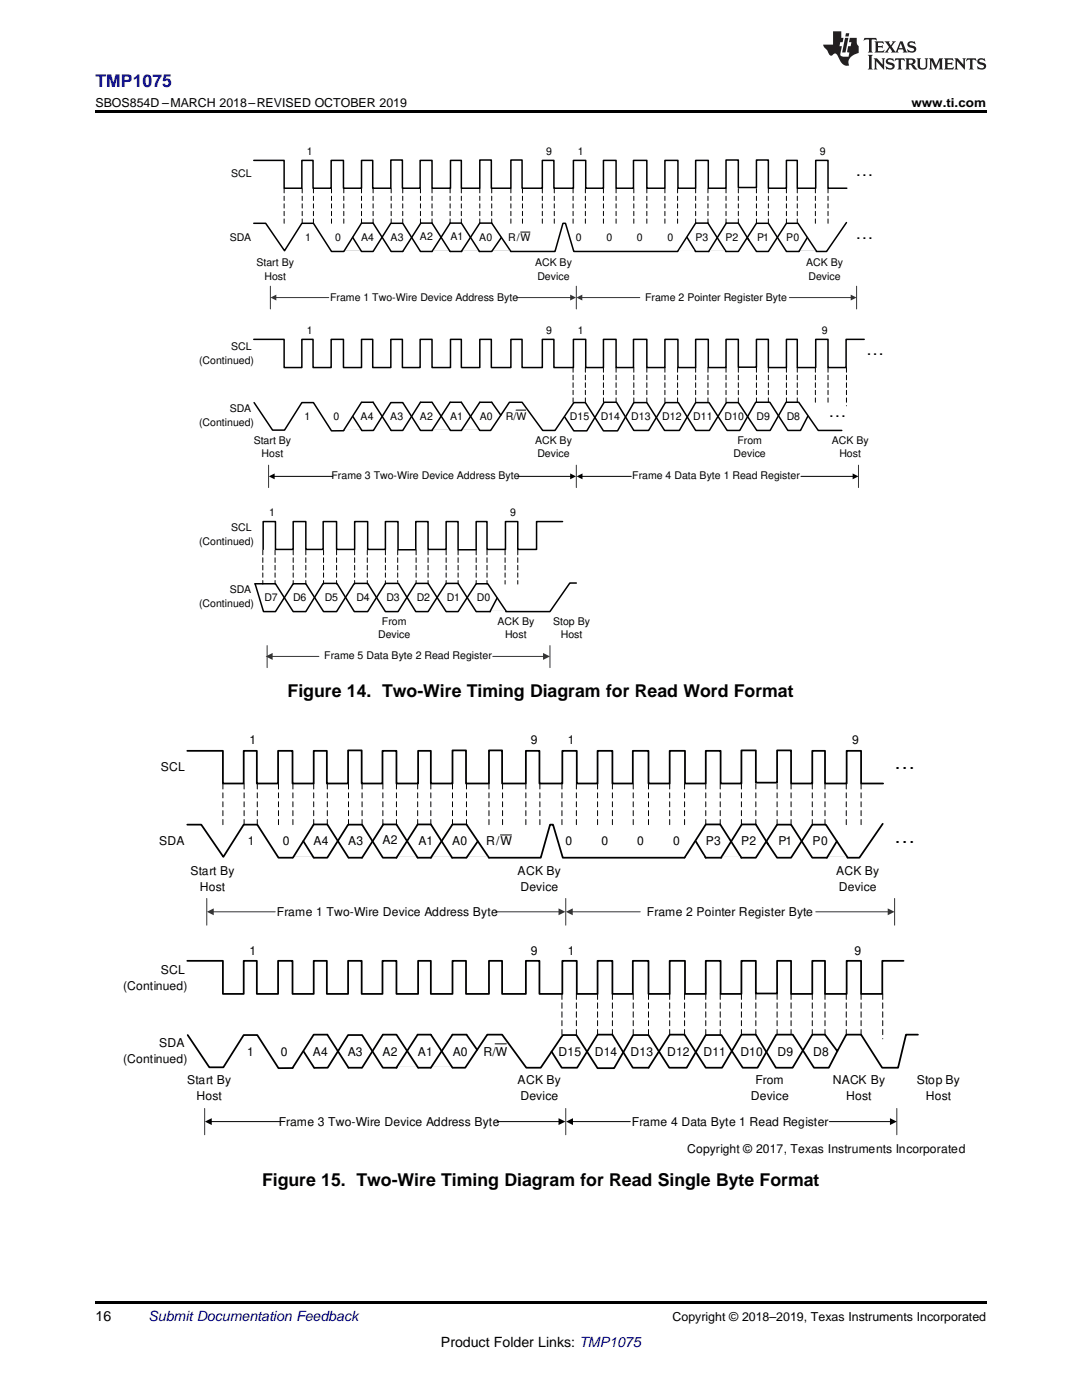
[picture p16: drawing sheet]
<svg xmlns="http://www.w3.org/2000/svg" width="216mm" height="279mm" viewBox="0 0 216 279" stroke-linecap="round" stroke-linejoin="round" font-family="sans-serif">
<defs><g id="words">
<g font-size="4.2">
<text x="178.4" y="153.5">´</text>
<text x="178.4" y="168.3">´</text>
</g>
<g font-size="3.6">
<text x="170.7" y="35.1">´</text>
<text x="170.7" y="47.7">´</text>
<text x="172.8" y="70.9">´</text>
<text x="165.3" y="83.2">´</text>
</g>
<text font-size="3.5" fill="#00f" x="19" y="17.3">TMP1075</text>
<g font-size="3.5">
<text x="57.4" y="139.1">Figure 14. Two-Wire Timing Diagram for Read Word Format</text>
<text x="52.3" y="236.7">Figure 15. Two-Wire Timing Diagram for Read Single Byte Format</text>
</g>
<g font-size="2.8">
<text x="19" y="263.6">16</text>
<text x="88" y="268.9">Product Folder Links: TMP1075</text>
</g>
<text font-size="2.8" fill="#0000c8" x="29.6" y="263.6">Submit Documentation Feedback</text>
<g font-size="2.5">
<text x="19" y="21.4">SBOS854D –MARCH 2018–REVISED OCTOBER 2019</text>
<text x="181.9" y="21.4">www.ti.com</text>
<text x="134.2" y="263.6">Copyright © 2018–2019, Texas Instruments Incorporated</text>
</g>
<g font-size="2.4">
<text x="49.8" y="148.5">1</text>
<text x="105.9" y="148.5">9</text>
<text x="113.3" y="148.5">1</text>
<text x="170.1" y="148.5">9</text>
<text x="32.1" y="153.8">SCL</text>
<text x="31.7" y="168.7">SDA</text>
<text x="49.5" y="168.7">1</text>
<text x="56.5" y="168.7">0</text>
<text x="62.6" y="168.7">A4</text>
<text x="69.5" y="168.7">A3</text>
<text x="76.3" y="168.5">A2</text>
<text x="83.5" y="168.6">A1</text>
<text x="90.2" y="168.7">A0</text>
<text x="97" y="168.7">R/W</text>
<text x="112.9" y="168.7">0</text>
<text x="120" y="168.7">0</text>
<text x="127.2" y="168.7">0</text>
<text x="134.3" y="168.7">0</text>
<text x="140.9" y="168.7">P3</text>
<text x="147.9" y="168.7">P2</text>
<text x="155.3" y="168.7">P1</text>
<text x="162.1" y="168.7">P0</text>
<text x="38" y="174.7">Start By</text>
<text x="39.9" y="177.8">Host</text>
<text x="103.3" y="174.7">ACK By</text>
<text x="103.8" y="177.8">Device</text>
<text x="166.8" y="174.7">ACK By</text>
<text x="167.4" y="177.8">Device</text>
<text x="55.3" y="182.8">Frame 1 Two-Wire Device Address Byte</text>
<text x="129.1" y="182.8">Frame 2 Pointer Register Byte</text>
<text x="49.8" y="190.6">1</text>
<text x="105.9" y="190.6">9</text>
<text x="113.3" y="190.6">1</text>
<text x="170.5" y="190.6">9</text>
<text x="24.6" y="197.6">(Continued)</text>
<text x="32.1" y="194.4">SCL</text>
<text x="31.7" y="208.9">SDA</text>
<text x="24.6" y="212.1">(Continued)</text>
<text x="49.3" y="210.8">1</text>
<text x="56.1" y="210.8">0</text>
<text x="62.4" y="210.8">A4</text>
<text x="69.4" y="210.8">A3</text>
<text x="76.3" y="210.8">A2</text>
<text x="83.4" y="210.8">A1</text>
<text x="90.3" y="210.8">A0</text>
<text x="96.5" y="210.7">R/W</text>
<text x="111.5" y="210.7">D15</text>
<text x="118.7" y="210.7">D14</text>
<text x="125.8" y="210.7">D13</text>
<text x="133.1" y="210.7">D12</text>
<text x="140.4" y="210.7">D11</text>
<text x="147.7" y="210.7">D10</text>
<text x="155.2" y="210.7">D9</text>
<text x="162.3" y="210.7">D8</text>
<text x="37.4" y="216.4">Start By</text>
<text x="39.2" y="219.5">Host</text>
<text x="103.3" y="216.4">ACK By</text>
<text x="103.8" y="219.5">Device</text>
<text x="149.8" y="219.5">Device</text>
<text x="150.7" y="216.4">From</text>
<text x="166.2" y="216.4">NACK By</text>
<text x="168.8" y="219.5">Host</text>
<text x="183" y="216.3">Stop By</text>
<text x="184.7" y="219.5">Host</text>
<text x="55.6" y="224.7">Frame 3 Two-Wire Device Address Byte</text>
<text x="126.1" y="224.7">Frame 4 Data Byte 1 Read Register</text>
<text x="137.1" y="230.1">Copyright © 2017, Texas Instruments Incorporated</text>
</g>
<g font-size="2.1">
<text x="46.1" y="35.4">SCL</text>
<text x="61.2" y="30.9">1</text>
<text x="109" y="30.9">9</text>
<text x="115.3" y="30.9">1</text>
<text x="163.6" y="30.9">9</text>
<text x="83.8" y="47.9">A2</text>
<text x="89.9" y="48">A1</text>
<text x="45.8" y="48">SDA</text>
<text x="51.2" y="53.1">Start By</text>
<text x="60.9" y="48">1</text>
<text x="66.9" y="48">0</text>
<text x="72.1" y="48">A4</text>
<text x="77.9" y="48">A3</text>
<text x="95.6" y="48.1">A0</text>
<text x="101.4" y="48.1">R/W</text>
<text x="106.8" y="53.1">ACK By</text>
<text x="114.9" y="48">0</text>
<text x="121" y="48">0</text>
<text x="127.1" y="48">0</text>
<text x="133.2" y="48">0</text>
<text x="138.7" y="48">P3</text>
<text x="144.8" y="48">P2</text>
<text x="151.1" y="48">P1</text>
<text x="156.9" y="48">P0</text>
<text x="160.9" y="53.1">ACK By</text>
<text x="52.8" y="55.8">Host</text>
<text x="107.2" y="55.8">Device</text>
<text x="161.3" y="55.8">Device</text>
<text x="65.9" y="60">Frame 1 Two-Wire Device Address Byte</text>
<text x="128.7" y="60">Frame 2 Pointer Register Byte</text>
<text x="46.1" y="69.9">SCL</text>
<text x="61.2" y="66.6">1</text>
<text x="109" y="66.6">9</text>
<text x="115.3" y="66.6">1</text>
<text x="164" y="66.6">9</text>
<text x="39.7" y="72.7">(Continued)</text>
<text x="45.8" y="82.3">SDA</text>
<text x="60.8" y="83.8">1</text>
<text x="66.5" y="83.8">0</text>
<text x="72" y="83.8">A4</text>
<text x="77.9" y="83.8">A3</text>
<text x="83.8" y="83.8">A2</text>
<text x="89.8" y="83.8">A1</text>
<text x="95.7" y="83.8">A0</text>
<text x="100.9" y="83.7">R/W</text>
<text x="113.7" y="83.8">D15</text>
<text x="119.9" y="83.8">D14</text>
<text x="125.9" y="83.8">D13</text>
<text x="132.2" y="83.8">D12</text>
<text x="138.3" y="83.8">D11</text>
<text x="144.6" y="83.8">D10</text>
<text x="150.9" y="83.8">D9</text>
<text x="157" y="83.8">D8</text>
<text x="39.7" y="85">(Continued)</text>
<text x="50.6" y="88.6">Start By</text>
<text x="106.8" y="88.6">ACK By</text>
<text x="147.1" y="88.6">From</text>
<text x="166" y="88.6">ACK By</text>
<text x="52.2" y="91.3">Host</text>
<text x="66.2" y="95.7">Frame 3 Two-Wire Device Address Byte</text>
<text x="107.2" y="91.3">Device</text>
<text x="126.2" y="95.7">Frame 4 Data Byte 1 Read Register</text>
<text x="146.4" y="91.3">Device</text>
<text x="167.5" y="91.3">Host</text>
<text x="46.1" y="106">SCL</text>
<text x="53.7" y="103">1</text>
<text x="101.8" y="103">9</text>
<text x="39.7" y="108.7">(Continued)</text>
<text x="45.8" y="118.4">SDA</text>
<text x="52.8" y="119.9">D7</text>
<text x="58.5" y="119.9">D6</text>
<text x="64.8" y="119.9">D5</text>
<text x="71.1" y="119.9">D4</text>
<text x="77.1" y="119.9">D3</text>
<text x="83.1" y="119.9">D2</text>
<text x="89.2" y="119.9">D1</text>
<text x="95.2" y="119.9">D0</text>
<text x="39.7" y="121.1">(Continued)</text>
<text x="76.2" y="124.7">From</text>
<text x="99.2" y="124.7">ACK By</text>
<text x="110.4" y="124.7">Stop By</text>
<text x="64.7" y="131.5">Frame 5 Data Byte 2 Read Register</text>
<text x="75.5" y="127.4">Device</text>
<text x="100.8" y="127.4">Host</text>
<text x="111.9" y="127.4">Host</text>
</g>
</g></defs>
<path d="M19 259.7h177.8v.5h-177.8z" fill="#000"/>
<path d="M37.4 149.8h7.1v6.6h4.1v-6.6h2.6v6.6h4.3v-6.6h2.9v6.6h4.2v-6.6h2.6v6.6h4.3v-6.6h2.7v6.6h4.1v-6.6h2.8v6.6h4.3v-6.6h2.6v6.6h4.3v-6.6h2.7v6.6h4.6v-6.6h2.6v6.6h4.7v-6.6h2.7v6.6h4.6v-6.6h2.9v6.6h4.1v-6.6h3v6.6h4.1v-6.6h3.1v6.6h4.2v-6.6h3.1v6.6h4.1v-6.6h3v6.6h4.1v-6.6h2.9v6.4h4.3v-6.4h2.8v6.6h4.2v-6.6h2.5v6.6h4.3v-6.6h2.9v6.6h4.4M140.9 164.5h2.8M153 168l2.1 3.2h2.8l4.2-6.6h2.7l4.3 6.5M153.3 168.5l-2.5-4h-2.8l-4.1 6.7M176.1 164.4l-4.6 6.8h-9.4l-4.2-6.6h-2.8l-4.3 6.6h-38.5l-2-6.6h-.5l-1.9 6.6h-31.5l-4.2-6.6h-2.7l-4.2 6.6h-9.7l-4.3-6.6h-2.7l-4 6.4-4.4-6.4h-2.8" fill="none" stroke="#000" stroke-width=".35"/>
<g fill="none" stroke="#000" stroke-width=".2">
<path d="M44.5 156.4v1.1M44.5 158.2v1M48.7 156.4v1.1M48.7 158.2v1M51.3 156.4v1.1M51.3 158.2v1M55.6 156.4v1.1M55.6 158.2v1M58.4 156.4v1.1M58.4 158.2v1M62.6 156.4v1.1M62.6 158.2v1"/>
<path d="M65.3 156.4v1.1M65.3 158.2v1M69.5 156.4v1.1M69.5 158.2v1M72.2 156.4v1.1M72.2 158.2v1M76.4 156.4v1.1M76.4 158.2v1M79.1 156.4v1.1M79.1 158.2v1M83.3 156.4v1.1M83.3 158.2v1"/>
<path d="M86 156.4v1.1M86 158.2v1M90.3 156.4v1.1M90.3 158.2v1M93.1 156.4v1.1M93.1 158.2v1M97.6 156.4v1.1M97.6 158.2v1M100.3 156.4v1.1M100.3 158.2v1M104.9 156.4v1.1M104.9 158.2v1"/>
<path d="M107.7 156.4v1.1M107.7 158.2v1M112.1 156.4v1.1M112.1 158.2v1M115 156.4v1.1M115 158.2v1M119.2 156.4v1.1M119.2 158.2v1M122.2 156.4v1.1M122.2 158.2v1M126.4 156.4v1.1M126.4 158.2v1"/>
<path d="M129.4 156.4v1.1M129.4 158.2v1M133.6 156.4v1.1M133.6 158.2v1M136.6 156.4v1.1M136.6 158.2v1M140.8 156.4v1.1M140.8 158.2v1M143.7 156.4v1.1M143.7 158.2v1M147.9 156.4v1.1M147.9 158.2v1"/>
<path d="M150.8 156.4v1.1M150.8 158.2v1M155.1 156.4v1.1M155.1 158.2v1M162.1 156.4v1.1M162.1 158.2v1M164.6 156.4v1.1M164.6 158.2v1M168.9 156.4v1.1M168.9 158.2v1M171.8 156.4v1.1M171.8 158.2v1"/>
<path d="M44.5 160v1M44.5 161.8v1M44.5 163.6v1M48.7 160v1M48.7 161.8v1M48.7 163.6v1M51.3 160v1M51.3 161.8v1M51.3 163.6v1M55.6 160v1M55.6 161.8v1M55.6 163.6v1"/>
<path d="M58.4 160v1M58.4 161.8v1M58.4 163.6v1M62.6 160v1M62.6 161.8v1M62.6 163.6v1M65.3 160v1M65.3 161.8v1M65.3 163.6v1M69.5 160v1M69.5 161.8v1M69.5 163.6v1"/>
<path d="M72.2 160v1M72.2 161.8v1M72.2 163.6v1M76.4 160v1M76.4 161.8v1M76.4 163.6v1M79.1 160v1M79.1 161.8v1M79.1 163.6v1M83.3 160v1M83.3 161.8v1M83.3 163.6v1"/>
<path d="M86 160v1M86 161.8v1M86 163.6v1M90.3 160v1M90.3 161.8v1M90.3 163.6v1M93.1 160v1M93.1 161.8v1M93.1 163.6v1M97.6 160v1M97.6 161.8v1M97.6 163.6v1"/>
<path d="M100.3 160v1M100.3 161.8v1M100.3 163.6v1M104.9 160v1M104.9 161.8v1M104.9 163.6v1M107.7 160v1M107.7 161.8v1M107.7 163.6v1M112.1 160v1M112.1 161.8v1M112.1 163.6v1"/>
<path d="M115 160v1M115 161.8v1M115 163.6v1M119.2 160v1M119.2 161.8v1M119.2 163.6v1M122.2 160v1M122.2 161.8v1M122.2 163.6v1M126.4 160v1M126.4 161.8v1M126.4 163.6v1"/>
<path d="M129.4 160v1M129.4 161.8v1M129.4 163.6v1M133.6 160v1M133.6 161.8v1M133.6 163.6v1M136.6 160v1M136.6 161.8v1M136.6 163.6v1M140.8 160v1M140.8 161.8v1M140.8 163.6v1"/>
<path d="M143.7 160v1M143.7 161.8v1M143.7 163.6v1M147.9 160v1M147.9 161.8v1M147.9 163.6v1M150.8 160v1M150.8 161.8v1M150.8 163.6v1M155.1 160v1M155.1 161.8v1M155.1 163.6v1"/>
<path d="M162.1 160v1M162.1 161.8v1M162.1 163.6v1M164.6 160v1M164.6 161.8v1M164.6 163.6v1M168.9 160v1M168.9 161.8v1M168.9 163.6v1M171.8 160v1M171.8 161.8v1M171.8 163.6v1"/>
</g>
<path d="M41.3 179.3v5.3M112.9 179.3v5.3M178.5 179.3v5.3M42.5 182h12.4" fill="none" stroke="#333436" stroke-width=".2"/>
<path d="M41.3 182l1.4-.7v1.4z" fill="#333436"/>
<path d="M162.8 182h14.5" fill="none" stroke="#333436" stroke-width=".2"/>
<path d="M177.1 181.3l1.4 .7-1.4 .7z" fill="#333436"/>
<path d="M114.1 182h13.7" fill="none" stroke="#333436" stroke-width=".2"/>
<path d="M112.9 182l1.4-.7v1.4z" fill="#333436"/>
<path d="M98.9 182h12.7" fill="none" stroke="#333436" stroke-width=".2"/>
<path d="M111.4 181.3l1.4 .7-1.4 .7z" fill="#333436"/>
<path d="M176.1 207.2v.1M40.8 221.2v5.3M112.9 221.2v5.3M179 221.2v5.3" fill="none" stroke="#333436" stroke-width=".2"/>
<g fill="none" stroke="#000" stroke-width=".2">
<path d="M157.9 156.4v1.1M157.9 158.2v1M99.8 166.6h2.3M157.9 160v1M157.9 161.8v1M157.9 163.6v1M112.1 198.4v1.1M115 198.4v1.1M119.2 198.4v1.1M122.2 198.4v1.1M126.4 198.4v1.1M129.4 198.4v1.1"/>
<path d="M133.6 198.4v1.1M136.6 198.4v1.1M140.8 198.4v1.1M143.7 198.4v1.1M147.9 198.4v1.1M150.8 198.4v1.1M155.1 198.4v1.1M157.9 198.4v1.1M162.1 198.4v1.1M164.6 198.4v1.1M168.9 198.4v1.1M171.8 198.4v1.1"/>
<path d="M176.1 198.4v1.1M98.8 208.3h2.2M112.1 200.1v1.1M112.1 201.9v1.1M112.1 203.7v1M112.1 205.5v1M115 200.1v1.1M115 201.9v1.1M115 203.7v1M115 205.5v1M119.2 200.1v1.1M119.2 201.9v1.1"/>
<path d="M119.2 203.7v1M119.2 205.5v1M122.2 200.1v1.1M122.2 201.9v1.1M122.2 203.7v1M122.2 205.5v1M126.4 200.1v1.1M126.4 201.9v1.1M126.4 203.7v1M126.4 205.5v1M129.4 200.1v1.1M129.4 201.9v1.1"/>
<path d="M129.4 203.7v1M129.4 205.5v1M133.6 200.1v1.1M133.6 201.9v1.1M133.6 203.7v1M133.6 205.5v1M136.6 200.1v1.1M136.6 201.9v1.1M136.6 203.7v1M136.6 205.5v1M140.8 200.1v1.1M140.8 201.9v1.1"/>
<path d="M140.8 203.7v1M140.8 205.5v1M143.7 200.1v1.1M143.7 201.9v1.1M143.7 203.7v1M143.7 205.5v1M147.9 200.1v1.1M147.9 201.9v1.1M147.9 203.7v1M147.9 205.5v1M150.8 200.1v1.1M150.8 201.9v1.1"/>
<path d="M150.8 203.7v1M150.8 205.5v1M155.1 200.1v1.1M155.1 201.9v1.1M155.1 203.7v1M155.1 205.5v1M157.9 200.1v1.1M157.9 201.9v1.1M157.9 203.7v1M157.9 205.5v1M162.1 200.1v1.1M162.1 201.9v1.1"/>
<path d="M162.1 203.7v1M162.1 205.5v1M164.6 200.1v1.1M164.6 201.9v1.1M164.6 203.7v1M164.6 205.5v1M168.9 200.1v1.1M168.9 201.9v1.1M168.9 203.7v1M168.9 205.5v1M171.8 200.1v1.1M171.8 201.9v1.1"/>
<path d="M171.8 203.7v1M171.8 205.5v1M176.1 200.1v1.1M176.1 201.9v1.1M176.1 203.7v1M176.1 205.5v1M42.1 223.8h13.8M99.2 223.8h12.4M114.2 223.8h11.6M165.5 223.8h12.3"/>
</g>
<path d="M143.7 164.5l4.2 6.7M37.4 191.8h7.1v6.6h4.1v-6.6h2.6v6.6h4.3v-6.6h2.9v6.6h4.2v-6.6h2.6v6.6h4.3v-6.6h2.7v6.6h4.1v-6.6h2.8v6.6h4.3v-6.6h2.6v6.6h4.3v-6.6h2.7v6.6h4.6v-6.6h2.6v6.6h4.7v-6.6h2.7v6.6h4.6v-6.6h2.9v6.6h4.1v-6.6h3v6.6h4.1v-6.6h3.1v6.6h4.2v-6.6h3.1v6.6h4.1v-6.6h3v6.6h4.1v-6.6h2.9v6.5h4.3v-6.5h2.8v6.6h4.2v-6.6h2.5v6.6h4.3v-6.6h2.9v6.6h4.3v-6.6h4.2M37.4 206.6l4.4 6.4h2.8l4-6.4h2.7l4.3 6.6 9.8-.1 4.1-6.5h2.7l4.2 6.5h16.4l4.4-6.6h3l4.8 6.6h2.9l4.4-6.5h2.7l4.2 6.6h3.3l3.9-6.6h3l4.1 6.5h3.5l3.8-6.5h3.2l4.2 6.5h3l3.7-6.6h3.3l4.2 6.6h3l1.7-3.3" fill="none" stroke="#000" stroke-width=".35"/>
<path d="M40.9 223.8l1.4-.6v1.3zM111.4 223.2l1.4 .6-1.4 .7zM113 223.8l1.3-.6v1.3zM177.6 223.2l1.4 .6-1.4 .7z" fill="#000"/>
<g fill="#fff">
<path d="M144.3 170.9h3.3l.3 .8h-4z" fill-rule="evenodd"/>
<path d="M86.3 170.9h3.6l.4 .8h-4.4z" fill-rule="evenodd"/>
</g>
<path d="M86 164.5h-2.7l-4.2 6.7M86 171.2l4.3-6.7h2.8l4.5 6.7M86 164.5l4.2 6.7" fill="none" stroke="#000" stroke-width=".35"/>
<path d="M79.5 170.9h3.5l.4 .7h-4.3z" fill-rule="evenodd" fill="#fff"/>
<path d="M62.6 164.5h2.6M65.3 164.5l4.2 6.7M69.6 171.2h2.6l4.3-6.7h2.6l4.2 6.7M90.3 206.5h2.8l2.1 3" fill="none" stroke="#000" stroke-width=".35"/>
<path d="M86.3 212.8h3.8l.4 .9h-4.7z" fill-rule="evenodd" fill="#fff"/>
<path d="M79.1 213.1l4.2-6.6h2.7l4.3 6.6" fill="none" stroke="#000" stroke-width=".35"/>
<path d="M79.5 212.8h3.6l.4 .8h-4.4z" fill-rule="evenodd" fill="#fff"/>
<path d="M62.7 206.5h2.6l4.2 6.6h2.7M79 206.5h-2.6l-4.2 6.6M79.1 206.5l4.3 6.6" fill="none" stroke="#000" stroke-width=".35"/>
<path d="M58.7 170.9h3.7l.4 .8h-4.6z" fill-rule="evenodd" fill="#fff"/>
<path d="M60.5 167.9l2.1 3.3" fill="none" stroke="#000" stroke-width=".35"/>
<path d="M58.8 212.8h3.6l.4 .7h-4.5z" fill-rule="evenodd" fill="#fff"/>
<path d="M60.6 209.8l2.1 3.3" fill="none" stroke="#000" stroke-width=".35"/>
<path d="M165.3 170.9h3.5l.4 .8h-4.3z" fill-rule="evenodd" fill="#fff"/>
<path d="M167 167.9l-2 3.3" fill="none" stroke="#000" stroke-width=".35"/>
<path d="M93.3 170.9h3.9l.4 .8h-4.7z" fill-rule="evenodd" fill="#fff"/>
<path d="M62.6 164.5l-4.2 6.7M95.3 167.9l-2.2 3.3M62.6 206.5l-4.2 6.6M90.3 206.5l-4.3 6.6" fill="none" stroke="#000" stroke-width=".35"/>
<path d="M136.8 170.9h3.7l.4 .8h-4.5z" fill-rule="evenodd" fill="#fff"/>
<path d="M138.8 167.9l2 3.3M140.8 164.5l-4.2 6.7" fill="none" stroke="#000" stroke-width=".35"/>
<path d="M137.3 170.5h2.9l.3 .5h-3.6z" fill-rule="evenodd" fill="#fff"/>
<path d="M183.2 206.5h-2.4l-1.6 6.6h-3.2l-4.2-6.6h-2.9l-1.8 3.3-2.5-3.3h-2.5l-3.9 6.6h-3.4l-4-6.6h-2.9l-3.8 6.6h-3.3l-4.2-6.6h-3l-4.2 6.6h-3.1l-4.1-6.6h-3l-4 6.6h-3.1l-2.1-3.3" fill="none" stroke="#000" stroke-width=".35"/>
<path d="M50.6 32h6.1v5.6h3.5v-5.6h2.3v5.6h3.6v-5.6h2.4v5.6h3.6v-5.6h2.3v5.6h3.6v-5.7h2.3v5.7h3.5v-5.6h2.4v5.6h3.7v-5.6h2.2v5.6h3.6v-5.7h2.3v5.7h3.9v-5.7h2.3v5.7h4v-5.6h2.3v5.6h3.9v-5.6h2.5v5.6h3.5v-5.6h2.5v5.6h3.5v-5.6h2.7v5.6h3.6v-5.6h2.6v5.6h3.5v-5.6h2.5v5.6h3.6v-5.7h2.4v5.5h3.6v-5.5h2.4v5.7h3.6v-5.6h2.2v5.6h3.7v-5.6h2.4v5.6h3.8M138.8 44.5h2.5M149.1 47.5l1.8 2.7h2.4l3.6-5.6h2.3l3.7 5.5M149.4 47.9l-2.1-3.4h-2.4l-3.5 5.7M168.9 44.4l-4 5.8h-8l-3.6-5.6h-2.4l-3.6 5.6h-32.8l-1.7-5.6h-.5l-1.6 5.6h-26.8l-3.5-5.6h-2.4l-3.6 5.6h-8.3l-3.6-5.6h-2.3l-3.4 5.4-3.8-5.4h-2.4" fill="none" stroke="#000" stroke-width=".3"/>
<g fill="none" stroke="#000" stroke-width=".2">
<path d="M56.7 37.6v.9M56.7 39.2v.8M60.3 37.6v.9M60.3 39.2v.8M62.5 37.6v.9M62.5 39.2v.8M66.1 37.6v.9M66.1 39.2v.8M68.6 37.6v.9M68.6 39.2v.8M72.1 37.6v.9M72.1 39.2v.8"/>
<path d="M74.4 37.6v.9M74.4 39.2v.8M78.1 37.6v.9M78.1 39.2v.8M80.4 37.6v.9M80.4 39.2v.8M83.9 37.6v.9M83.9 39.2v.8M86.2 37.6v.9M86.2 39.2v.8M89.8 37.6v.9M89.8 39.2v.8"/>
<path d="M92.1 37.6v.9M92.1 39.2v.8M95.7 37.6v.9M95.7 39.2v.8M98.1 37.6v.9M98.1 39.2v.8M101.9 37.6v.9M101.9 39.2v.8M104.3 37.6v.9M104.3 39.2v.8M108.2 37.6v.9M108.2 39.2v.8"/>
<path d="M110.6 37.6v.9M110.6 39.2v.8M114.4 37.6v.9M114.4 39.2v.8M116.8 37.6v.9M116.8 39.2v.8M120.4 37.6v.9M120.4 39.2v.8M122.9 37.6v.9M122.9 39.2v.8M126.5 37.6v.9M126.5 39.2v.8"/>
<path d="M129.1 37.6v.9M129.1 39.2v.8M132.7 37.6v.9M132.7 39.2v.8M135.2 37.6v.9M135.2 39.2v.8M138.8 37.6v.9M138.8 39.2v.8M141.3 37.6v.9M141.3 39.2v.8M144.9 37.6v.9M144.9 39.2v.8"/>
<path d="M147.3 37.6v.9M147.3 39.2v.8M150.9 37.6v.9M150.9 39.2v.8M156.9 37.6v.9M156.9 39.2v.8M159.1 37.6v.9M159.1 39.2v.8M162.7 37.6v.9M162.7 39.2v.8M165.2 37.6v.9M165.2 39.2v.8"/>
<path d="M56.7 40.7v.8M56.7 42.2v.8M56.7 43.7v.9M60.3 40.7v.8M60.3 42.2v.8M60.3 43.7v.9M62.5 40.7v.8M62.5 42.2v.8M62.5 43.7v.9M66.1 40.7v.8M66.1 42.2v.8M66.1 43.7v.9"/>
<path d="M68.6 40.7v.8M68.6 42.2v.8M68.6 43.7v.9M72.1 40.7v.8M72.1 42.2v.8M72.1 43.7v.9M74.4 40.7v.8M74.4 42.2v.8M74.4 43.7v.9M78.1 40.7v.8M78.1 42.2v.8M78.1 43.7v.9"/>
<path d="M80.4 40.7v.8M80.4 42.2v.8M80.4 43.7v.9M83.9 40.7v.8M83.9 42.2v.8M83.9 43.7v.9M86.2 40.7v.8M86.2 42.2v.8M86.2 43.7v.9M89.8 40.7v.8M89.8 42.2v.8M89.8 43.7v.9"/>
<path d="M92.1 40.7v.8M92.1 42.2v.8M92.1 43.7v.9M95.7 40.7v.8M95.7 42.2v.8M95.7 43.7v.9M98.1 40.7v.8M98.1 42.2v.8M98.1 43.7v.9M101.9 40.7v.8M101.9 42.2v.8M101.9 43.7v.9"/>
<path d="M104.3 40.7v.8M104.3 42.2v.8M104.3 43.7v.9M108.2 40.7v.8M108.2 42.2v.8M108.2 43.7v.9M110.6 40.7v.8M110.6 42.2v.8M110.6 43.7v.9M114.4 40.7v.8M114.4 42.2v.8M114.4 43.7v.9"/>
<path d="M116.8 40.7v.8M116.8 42.2v.8M116.8 43.7v.9M120.4 40.7v.8M120.4 42.2v.8M120.4 43.7v.9M122.9 40.7v.8M122.9 42.2v.8M122.9 43.7v.9M126.5 40.7v.8M126.5 42.2v.8M126.5 43.7v.9"/>
<path d="M129.1 40.7v.8M129.1 42.2v.8M129.1 43.7v.9M132.7 40.7v.8M132.7 42.2v.8M132.7 43.7v.9M135.2 40.7v.8M135.2 42.2v.8M135.2 43.7v.9M138.8 40.7v.8M138.8 42.2v.8M138.8 43.7v.9"/>
<path d="M141.3 40.7v.8M141.3 42.2v.8M141.3 43.7v.9M144.9 40.7v.8M144.9 42.2v.8M144.9 43.7v.9M147.3 40.7v.8M147.3 42.2v.8M147.3 43.7v.9M150.9 40.7v.8M150.9 42.2v.8M150.9 43.7v.9"/>
<path d="M156.9 40.7v.8M156.9 42.2v.8M156.9 43.7v.9M159.1 40.7v.8M159.1 42.2v.8M159.1 43.7v.9M162.7 40.7v.8M162.7 42.2v.8M162.7 43.7v.9M165.2 40.7v.8M165.2 42.2v.8M165.2 43.7v.9"/>
</g>
<path d="M54 57.1v4.6M55 59.4h10.6M115 57.1v4.6M170.9 57.1v4.6" fill="none" stroke="#333436" stroke-width=".2"/>
<path d="M54 59.4l1.1-.6v1.2z" fill="#333436"/>
<path d="M157.5 59.4h12.4" fill="none" stroke="#333436" stroke-width=".2"/>
<path d="M169.8 58.8l1.1 .6-1.1 .6z" fill="#333436"/>
<path d="M116 59.4h11.7" fill="none" stroke="#333436" stroke-width=".2"/>
<path d="M115 59.4l1.2-.6v1.2z" fill="#333436"/>
<path d="M103.1 59.4h10.8" fill="none" stroke="#333436" stroke-width=".2"/>
<path d="M113.8 58.8l1.1 .6-1.1 .6z" fill="#333436"/>
<path d="M53.6 92.8v4.5M115 92.8v4.5M168.9 80.9v.1M171.3 92.8v4.5M53.3 128.8v4.4M54.2 131h9.4M109.7 128.8v4.4" fill="none" stroke="#333436" stroke-width=".2"/>
<g fill="none" stroke="#000" stroke-width=".2">
<path d="M153.3 37.6v.9M153.3 39.2v.8M103.8 46.3h2M153.3 40.7v.8M153.3 42.2v.8M153.3 43.7v.9M114.4 73.4v.9M114.4 74.9v.9M114.4 76.4v.9M114.4 77.9v.9M114.4 79.4v.9M116.8 73.4v.9"/>
<path d="M116.8 74.9v.9M116.8 76.4v.9M116.8 77.9v.9M116.8 79.4v.9M120.4 73.4v.9M120.4 74.9v.9M120.4 76.4v.9M120.4 77.9v.9M120.4 79.4v.9M122.9 73.4v.9M122.9 74.9v.9M122.9 76.4v.9"/>
<path d="M122.9 77.9v.9M122.9 79.4v.9M126.5 73.4v.9M126.5 74.9v.9M126.5 76.4v.9M126.5 77.9v.9M126.5 79.4v.9M129.1 73.4v.9M129.1 74.9v.9M129.1 76.4v.9M129.1 77.9v.9M129.1 79.4v.9"/>
<path d="M132.7 73.4v.9M132.7 74.9v.9M132.7 76.4v.9M132.7 77.9v.9M132.7 79.4v.9M135.2 73.4v.9M135.2 74.9v.9M135.2 76.4v.9M135.2 77.9v.9M135.2 79.4v.9M138.8 73.4v.9M138.8 74.9v.9"/>
<path d="M138.8 76.4v.9M138.8 77.9v.9M138.8 79.4v.9M141.3 73.4v.9M141.3 74.9v.9M141.3 76.4v.9M141.3 77.9v.9M141.3 79.4v.9M144.9 73.4v.9M144.9 74.9v.9M144.9 76.4v.9M144.9 77.9v.9"/>
<path d="M144.9 79.4v.9M147.3 73.4v.9M147.3 74.9v.9M147.3 76.4v.9M147.3 77.9v.9M147.3 79.4v.9M150.9 73.4v.9M150.9 74.9v.9M150.9 76.4v.9M150.9 77.9v.9M150.9 79.4v.9M153.3 73.4v.9"/>
<path d="M153.3 74.9v.9M153.3 76.4v.9M153.3 77.9v.9M153.3 79.4v.9M156.9 73.4v.9M156.9 74.9v.9M156.9 76.4v.9M156.9 77.9v.9M156.9 79.4v.9M159.1 73.4v.9M159.1 74.9v.9M159.1 76.4v.9"/>
<path d="M159.1 77.9v.9M159.1 79.4v.9M162.7 73.4v.9M162.7 74.9v.9M162.7 76.4v.9M162.7 77.9v.9M162.7 79.4v.9M165.2 73.4v.9M165.2 74.9v.9M165.2 76.4v.9M165.2 77.9v.9M165.2 79.4v.9"/>
<path d="M168.9 73.4v.9M168.9 74.9v.9M168.9 76.4v.9M168.9 77.9v.9M168.9 79.4v.9M52.4 109.8v.9M52.4 111.3v.9M52.4 112.8v1M52.4 114.3v.9M52.4 115.9v.7M54.9 109.8v.9M54.9 111.3v.9"/>
<path d="M54.9 112.8v1M54.9 114.3v.9M54.9 115.9v.7M58.5 109.8v.9M58.5 111.3v.9M58.5 112.8v1M58.5 114.3v.9M58.5 115.9v.7M61 109.8v.9M61 111.3v.9M61 112.8v1M61 114.3v.9"/>
<path d="M61 115.9v.7M64.6 109.8v.9M64.6 111.3v.9M64.6 112.8v1M64.6 114.3v.9M64.6 115.9v.7M67.2 109.8v.9M67.2 111.3v.9M67.2 112.8v1M67.2 114.3v.9M67.2 115.9v.7M70.8 109.8v.9"/>
<path d="M70.8 111.3v.9M70.8 112.8v1M70.8 114.3v.9M70.8 115.9v.7M73.3 109.8v.9M73.3 111.3v.9M73.3 112.8v1M73.3 114.3v.9M73.3 115.9v.7M76.9 109.8v.9M76.9 111.3v.9M76.9 112.8v1"/>
<path d="M76.9 114.3v.9M76.9 115.9v.7M79.4 109.8v.9M79.4 111.3v.9M79.4 112.8v1M79.4 114.3v.9M79.4 115.9v.3M83 109.8v.9M83 111.3v.9M83 112.8v1M83 114.3v.9M83 115.9v.5"/>
<path d="M85.4 109.8v.9M85.4 111.3v.9M85.4 112.8v1M85.4 114.3v.9M85.4 115.9v.7M89 109.8v.9M89 111.3v.9M89 112.8v1M89 114.3v.9M89 115.9v.7M91.4 109.8v.9M91.4 111.3v.9"/>
<path d="M91.4 112.8v1M91.4 114.3v.9M91.4 115.9v.7M95 109.8v.9M95 111.3v.9M95 112.8v1M95 114.3v.9M95 115.9v.7M97.2 109.8v.9M97.2 111.3v.9M97.2 112.8v1M97.2 114.3v.9"/>
<path d="M97.2 115.9v.7M100.8 109.8v.9M100.8 111.3v.9M100.8 112.8v1M100.8 114.3v.9M100.8 115.9v.7M103.3 109.8v.9M103.3 111.3v.9M103.3 112.8v1M103.3 114.3v.9M103.3 115.9v.7"/>
</g>
<path d="M50.6 67.7h6.1v5.7h3.5v-5.7h2.3v5.7h3.6v-5.7h2.4v5.7h3.6v-5.7h2.3v5.7h3.6v-5.7h2.3v5.7h3.5v-5.7h2.4v5.7h3.7v-5.7h2.2v5.7h3.6v-5.7h2.3v5.7h3.9v-5.7h2.3v5.7h4v-5.7h2.3v5.7h3.9v-5.7h2.5v5.7h3.5v-5.7h2.5v5.7h3.5v-5.7h2.7v5.7h3.6v-5.7h2.6v5.7h3.5v-5.7h2.5v5.7h3.6v-5.7h2.4v5.6h3.6v-5.6h2.4v5.7h3.6v-5.7h2.2v5.7h3.7v-5.7h2.4v5.7h3.6v-5.7h3.6M50.7 80.3l3.7 5.5h2.4l3.4-5.5h2.3l3.6 5.7 8.4-.1 3.5-5.6h2.4l3.5 5.6h14l3.8-5.6h2.5l4.1 5.6h2.4l3.8-5.6h2.3l3.6 5.7h2.8l3.3-5.7h2.6l3.5 5.6h3l3.2-5.6h2.7l3.6 5.6h2.5l3.2-5.6h2.8l3.6 5.6h2.5l1.5-2.8M112.7 83.2l1.8 2.8h2.6l3.5-5.7h2.4l3.5 5.6h2.9l3.4-5.6h2.5l3.5 5.6h2.8l3.3-5.6h2.4l3.7 5.6h2.7l3.2-5.6h2.5l3.9 5.6h4.7M50.9 116.6l1.7 5.5h2.4l3.5-5.6h2.5l3.6 5.6h2.6l3.5-5.7h2.7l3.5 5.7h2.5l3.6-5.7h2.4l3.6 5.7h2.4l3.6-5.6h2.3l3.7 5.5M112.3 104.1h-5.2v5.6h-3.8v-5.6h-2.4v5.6h-3.7v-5.6h-2.2v5.6h-3.6v-5.6h-2.4v5.6h-3.6v-5.6h-2.4v5.6h-3.6v-5.6h-2.5v5.6h-3.5v-5.6h-2.6v5.6h-3.6v-5.6h-2.7v5.6h-3.5v-5.6h-2.5v5.6h-3.5v-5.6h-2.5v5.6M115 116.4h-1.3l-4 5.7h-14.7l-3.6-5.7h-2.4l-3.6 5.7h-2.4l-3.5-5.7h-2.6l-3.5 5.7h-2.7l-3.5-5.7h-2.7l-3.5 5.7h-2.5l-3.5-5.6h-4.2" fill="none" stroke="#000" stroke-width=".3"/>
<path d="M53 131l1.4-.7v1.4z" fill="#333436"/>
<path d="M98.3 131h10.2" fill="none" stroke="#333436" stroke-width=".2"/>
<path d="M108.4 130.3l1.3 .7-1.3 .7z" fill="#333436"/>
<path d="M54.7 95.1h11.7M103 81.8h1.9M103.3 95.1h10.6M116.1 95.1h9.9M159.8 95.1h10.5" fill="none" stroke="#000" stroke-width=".2"/>
<path d="M53.6 95.1l1.2-.6v1.2zM113.8 94.5l1.1 .6-1.1 .6zM115.1 95.1l1.1-.6v1.2zM170.1 94.5l1.2 .6-1.2 .6z" fill="#000"/>
<path d="M141.3 44.5l3.6 5.7" fill="none" stroke="#000" stroke-width=".3"/>
<g fill="#fff">
<path d="M141.7 49.9h2.9l.3 .7h-3.5z" fill-rule="evenodd"/>
<path d="M92.4 50h3l.3 .6h-3.7z" fill-rule="evenodd"/>
</g>
<path d="M92.1 44.5h-2.3l-3.6 5.7M92.1 50.2l3.6-5.7h2.4l3.8 5.7M92.1 44.5l3.6 5.7" fill="none" stroke="#000" stroke-width=".3"/>
<path d="M86.5 50h3.1l.3 .5h-3.7z" fill-rule="evenodd" fill="#fff"/>
<path d="M72.1 44.5h2.3M74.4 44.5l3.7 5.7M78.1 50.2h2.3l3.6-5.7h2.2l3.6 5.7M95.7 80.3h2.4l1.8 2.6" fill="none" stroke="#000" stroke-width=".3"/>
<path d="M92.3 85.7h3.2l.4 .7h-4z" fill-rule="evenodd" fill="#fff"/>
<path d="M86.2 85.9l3.6-5.6h2.3l3.6 5.6" fill="none" stroke="#000" stroke-width=".3"/>
<path d="M86.5 85.7h3.1l.4 .6h-3.8z" fill-rule="evenodd" fill="#fff"/>
<path d="M72.2 80.3h2.2l3.7 5.6h2.2M86.1 80.3h-2.2l-3.5 5.6M86.2 80.3l3.7 5.6" fill="none" stroke="#000" stroke-width=".3"/>
<path d="M68.8 50h3.1l.4 .6h-3.9z" fill-rule="evenodd" fill="#fff"/>
<path d="M70.4 47.4l1.7 2.8" fill="none" stroke="#000" stroke-width=".3"/>
<path d="M68.9 85.7h3l.4 .6h-3.8z" fill-rule="evenodd" fill="#fff"/>
<path d="M70.4 83.1l1.8 2.8" fill="none" stroke="#000" stroke-width=".3"/>
<path d="M159.7 50h2.9l.4 .6h-3.7z" fill-rule="evenodd" fill="#fff"/>
<path d="M161.1 47.4l-1.7 2.8" fill="none" stroke="#000" stroke-width=".3"/>
<path d="M98.1 121.8h2.6l.3 .7h-3.2z" fill-rule="evenodd" fill="#fff"/>
<path d="M99.2 119.4l-1.4 2.7" fill="none" stroke="#000" stroke-width=".3"/>
<path d="M98.3 50h3.3l.4 .6h-4.1z" fill-rule="evenodd" fill="#fff"/>
<path d="M72.1 44.5l-3.5 5.7M100 47.4l-1.9 2.8M72.1 80.3l-3.5 5.6M95.7 80.3l-3.6 5.6" fill="none" stroke="#000" stroke-width=".3"/>
<path d="M135.4 50h3.1l.4 .6h-3.8z" fill-rule="evenodd" fill="#fff"/>
<path d="M137.1 47.4l1.7 2.8M138.8 44.5l-3.6 5.7" fill="none" stroke="#000" stroke-width=".3"/>
<path d="M135.8 49.6h2.5l.2 .5h-3z" fill-rule="evenodd" fill="#fff"/>
<path d="M19 22h177.8v.5h-177.8z" fill="#000"/>
<g fill="#231f20">
<path d="M172.5 7.6l-.1 .5 .4-.2h.6v.1v2.1l-.2 .4h.9l-.2-.4v-2.1l.1-.1h.5l.5 .2-.2-.5zM174.5 8.3l.2 .3v1.5l-.2 .4h1.8l.2-.6a1.04 1.04 0 0 1-1.3 .2v-.7h.6l.3 .2v-.6l-.3 .2h-.6v-.6l.8-.1 .4 .3-.2-.5zM176.5 8.3l.9 1.1-.9 1.1h.8l-.2-.2 .4-.7 .5 .7-.2 .2h1.5l-.2-.2 .2-.4h.9l.1 .4-.2 .2h1l-.3-.3-.7-1.9h-.5l-.9 2-.8-1 .9-1h-.8l.1 .3-.4 .5-.3-.6 .1-.2zM179.7 8.6l.4 1h-.7zM181.3 8.4a.63 .63 0 0 0-.2 .7 .63 .63 0 0 0 .6 .4l.6 .2 .1 .2a.75 .75 0 0 1-.7 .4 .75 .75 0 0 1-.6-.5l.1 .7 .1-.1a1.11 1.11 0 0 0 1.5-.6 1.13 1.13 0 0 0-1.2-.8l-.1-.4a1.04 1.04 0 0 1 1.2 .2l-.2-.5-.2 .1-.4-.2zM173.2 10.9l.2 .4v2.2l-.2 .4h1l-.3-.4v-2.2l.3-.4zM174.3 11.6l.3 .4v1.5l-.3 .4h.8l-.2-.4v-1.3l1.5 1.7v-1.9l.2-.4h-.7l.2 .4v.9l-1.1-1.3zM177 11.8a.62 .62 0 0 0-.2 .7 .62 .62 0 0 0 .6 .4l.6 .1 .1 .3a.76 .76 0 0 1-.7 .3 .76 .76 0 0 1-.7-.4l.2 .7 .1-.1a1.11 1.11 0 0 0 1.5-.6 1.13 1.13 0 0 0-1.2-.8l-.1-.4a1.04 1.04 0 0 1 1.2 .2l-.2-.6-.2 .1-.5-.1zM178.7 11.6l-.2 .6a.61 .61 0 0 1 .8-.3v1.6l-.2 .4h.9l-.2-.4v-1.6a.63 .63 0 0 1 .7 .3l-.1-.6zM180.6 11.6l.3 .4v1.5l-.3 .4h1l-.2-.2-.1-.8 .6 .2a.76 .76 0 0 0 1.2 .7l-1-1a.58 .58 0 0 0 .6-.5 .58 .58 0 0 0-.5-.6zM181.4 11.9h.1a.45 .45 0 0 1 .5 .1 .45 .45 0 0 1 .1 .5l-.8 .2zM182.9 11.6l.2 .2a2.17 2.17 0 0 0 .3 1.9 .99 .99 0 0 0 1.6-.6v-1.1l.2-.4h-.7l.2 .2a1.92 1.92 0 0 1-.2 1.8 .6 .6 0 0 1-.9-.5v-1.1l.2-.4zM185.4 11.6l.2 .4v1.5l-.2 .4h.7l-.2-.4v-1.4l.8 1.8 .8-1.8v1.4l-.2 .4h.9l-.2-.4v-1.5l.2-.4h-.8l-.6 1.5-.6-1.5zM188.4 11.6l.2 .4v1.5l-.2 .4h1.8l.1-.6a1.04 1.04 0 0 1-1.2 .1v-.6h.5l.4 .2v-.6l-.4 .2h-.5v-.7h.8l.3 .3-.1-.6zM190.5 11.6l.2 .4v1.5l-.2 .4h.7l-.2-.4v-1.3l1.5 1.7v-1.9l.2-.4h-.7l.2 .4v.9l-1.1-1.3zM192.9 11.6l-.1 .6a.61 .61 0 0 1 .7-.3l.1 1.6-.3 .4h1l-.3-.4 .1-1.6a.63 .63 0 0 1 .7 .3l-.1-.6zM195.2 11.8a.62 .62 0 0 0-.2 .7 .62 .62 0 0 0 .6 .4l.6 .1 .1 .3a.76 .76 0 0 1-.7 .3 .76 .76 0 0 1-.6-.4l.1 .7 .1-.1a1.11 1.11 0 0 0 1.6-.6 1.13 1.13 0 0 0-1.3-.8l-.1-.4a1.04 1.04 0 0 1 1.2 .2l-.1-.6-.2 .1-.5-.1z"/>
<path d="M166.2 6.3v2.6h-1.9v.4l.8 .9a.91 .91 0 0 0 1 .8 .56 .56 0 0 1 .5-.3 .56 .56 0 0 1 .5 .3l.4 .8a1.53 1.53 0 0 0 1.9 1.2 1.54 1.54 0 0 1 1-2.1l.9-.3v-1.4a1.52 1.52 0 0 1-.4-1.6h-1.3l-.2 .8h.5l-.2 .8h-.5l-.1 1v.2l.4 .1-.2 .8a1.93 1.93 0 0 1-1.6-.3l.3-1.8h-.5l.2-.8h.4l.2-.8h-.4v-1.3zM168.6 7.6l-.6 2.9h.7l.6-2.9zM168.8 6.6l-.1 .7h.6l.2-.7z"/>
</g>
<use href="#words"/>
</svg>
